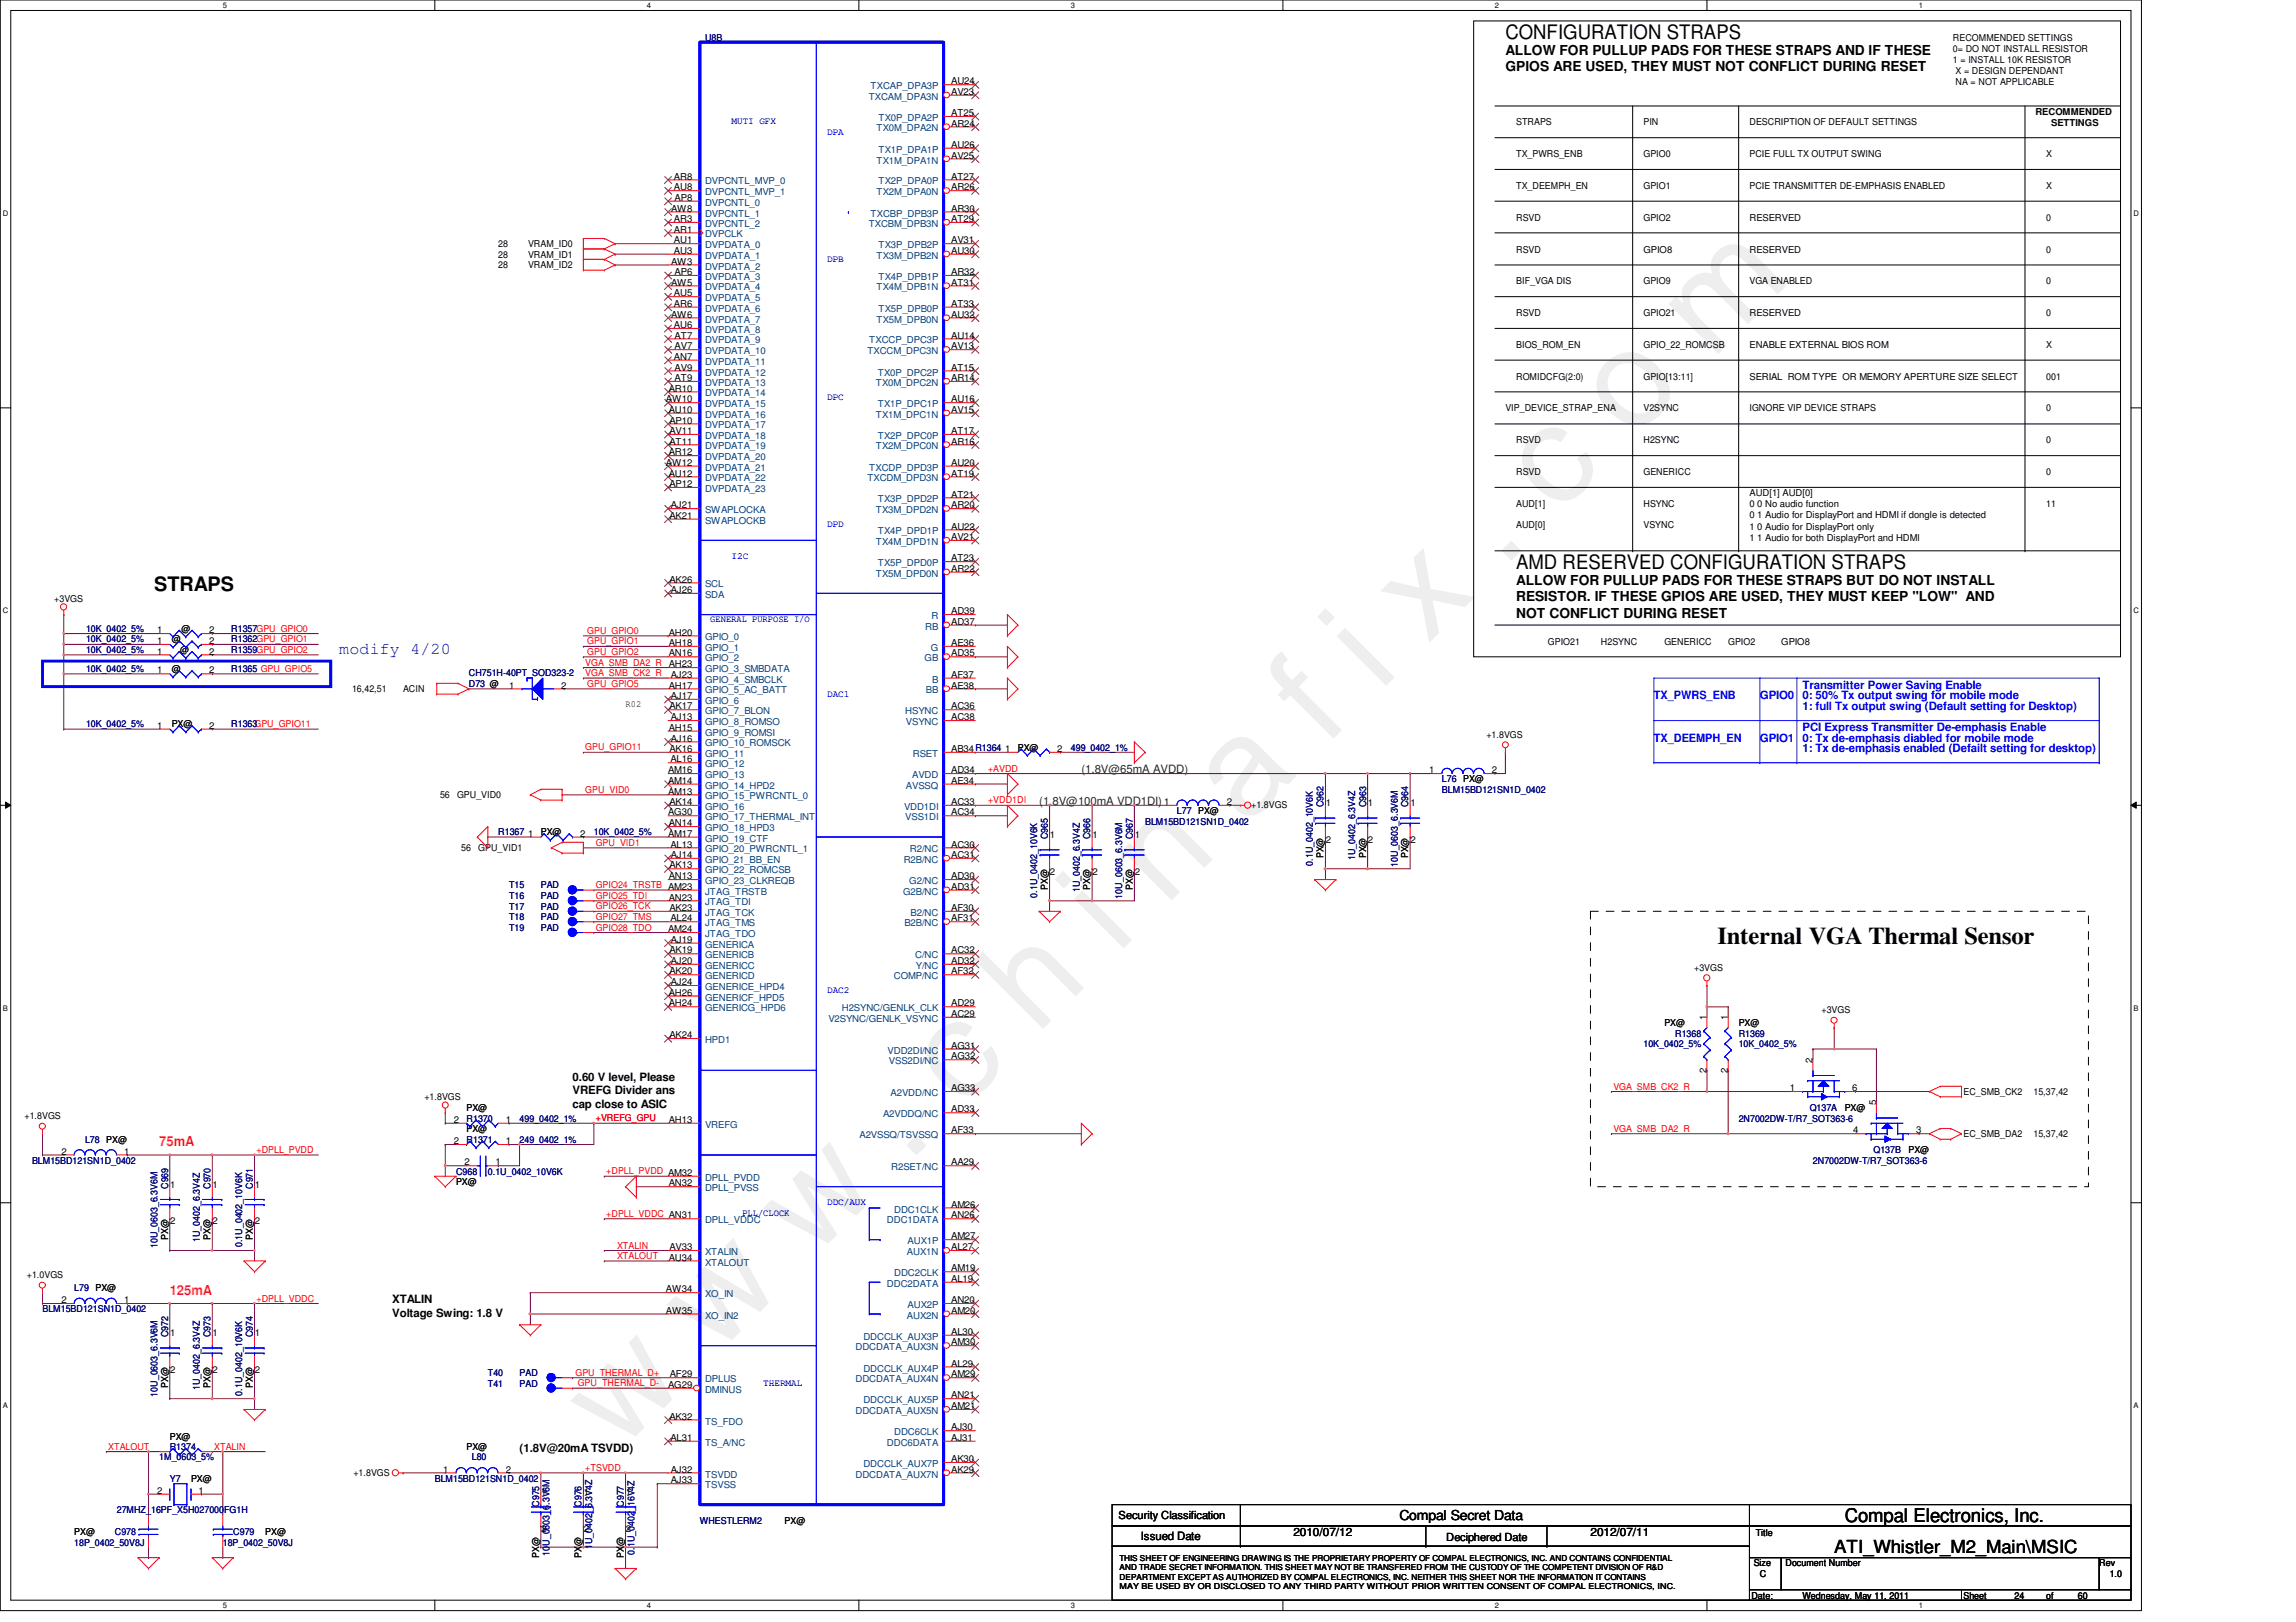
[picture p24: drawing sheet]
<svg xmlns="http://www.w3.org/2000/svg" width="297mm" height="210mm" viewBox="0 0 297 210" stroke-linecap="round" stroke-linejoin="round" font-family="sans-serif">
<defs><g id="words">
<text font-size="17.6" fill="#f0f" x="80.1" y="188" transform="rotate(-45 80.1 188)">w w w . c h i n a f i x . c o m</text>
<text font-size="3.1" x="222.2" y="122.2">Internal VGA Thermal Sensor</text>
<g font-size="2.6">
<text x="194.8" y="5">CONFIGURATION STRAPS</text>
<text x="19.9" y="76.4">STRAPS</text>
<text x="196.2" y="73.6">AMD RESERVED CONFIGURATION STRAPS</text>
</g>
<text font-size="2.5" x="238.7" y="197">Compal Electronics, Inc.</text>
<text font-size="2.3" x="237.3" y="201">ATI_Whistler_M2_Main\MSIC</text>
<text font-size="2.2" fill="#0000a0" x="43.9" y="84.6">modify 4/20</text>
<g font-size="1.8">
<text x="194.8" y="7.1">ALLOW FOR PULLUP PADS FOR THESE STRAPS AND IF THESE</text>
<text x="194.8" y="9.2">GPIOS ARE USED, THEY MUST NOT CONFLICT DURING RESET</text>
<text x="196.2" y="75.7">ALLOW FOR PULLUP PADS FOR THESE STRAPS BUT DO NOT INSTALL</text>
<text x="196.2" y="77.8">RESISTOR. IF THESE GPIOS ARE USED, THEY MUST KEEP &quot;LOW&quot; AND</text>
<text x="196.2" y="79.9">NOT CONFLICT DURING RESET</text>
<text x="181" y="196.7">Compal Secret Data</text>
</g>
<g font-size="1.8" fill="#ff0080">
<text x="20.6" y="148.4">75mA</text>
<text x="22" y="167.6">125mA</text>
</g>
<g font-size="1.5" fill="#00f">
<text x="233.2" y="89.1">Transmitter Power Saving Enable</text>
<text x="214" y="90.5">TX_PWRS_ENB</text>
<text x="214" y="96">TX_DEEMPH_EN</text>
<text x="227.7" y="90.5">GPIO0</text>
<text x="227.7" y="96">GPIO1</text>
<text x="233.2" y="90.5">0: 50% Tx output swing for mobile mode</text>
<text x="233.2" y="91.9">1: full Tx output swing (Default setting for Desktop)</text>
<text x="233.2" y="94.6">PCI Express Transmitter De-emphasis Enable</text>
<text x="233.2" y="96">0: Tx de-emphasis diabled for mobile mode</text>
<text x="233.2" y="97.4">1: Tx de-emphasis enabled (Defailt setting for desktop)</text>
</g>
<g font-size="1.5" fill="#008000">
<text x="139.9" y="100.1">(1.8V@65mA AVDD)</text>
<text x="134.4" y="104.2">(1.8V@100mA VDD1DI)</text>
</g>
<g font-size="1.5">
<text x="74.1" y="139.9">0.60 V level, Please</text>
<text x="74.1" y="141.6">VREFG Divider ans</text>
<text x="74.1" y="143.4">cap close to ASIC</text>
<text x="50.7" y="168.6">XTALIN</text>
<text x="50.7" y="170.4">Voltage Swing: 1.8 V</text>
<text x="67.2" y="187.9">(1.8V@20mA TSVDD)</text>
<text x="147.6" y="199.2">Issued Date</text>
<text x="167.3" y="198.8">2010/07/12</text>
<text x="205.8" y="198.8">2012/07/11</text>
</g>
<g font-size="1.4">
<text x="144.7" y="196.6">Security Classification</text>
<text x="187.1" y="199.4">Deciphered Date</text>
</g>
<g font-size="1.2" fill="#000080">
<text x="91.2" y="5.2">U8B</text>
<text x="11.1" y="83.1">10K_0402_5%</text>
<text x="11.1" y="81.8">10K_0402_5%</text>
<text x="29.9" y="83.1">R1362GPU_GPIO1</text>
<text x="29.9" y="81.8">R1357GPU_GPIO0</text>
<text x="11.1" y="87">10K_0402_5%</text>
<text x="11.1" y="84.5">10K_0402_5%</text>
<text x="29.9" y="87">R1365 GPU_GPIO5</text>
<text x="29.9" y="84.5">R1359GPU_GPIO2</text>
<text x="60.7" y="88.9">D73 @</text>
<text x="60.7" y="87.5">CH751H-40PT_SOD323-2</text>
<text x="11.1" y="94.1">10K_0402_5%</text>
<text x="29.9" y="94.1">R1363GPU_GPIO11</text>
<text x="138.5" y="97.1">499_0402_1%</text>
<text x="186.5" y="101.3">L76 PX@</text>
<text x="148.2" y="106.7">BLM15BD121SN1D_0402</text>
<text x="152.3" y="105.4">L77 PX@</text>
<text x="171.2" y="104.5" transform="rotate(-90 171.2 104.5)">C962</text>
<text x="176.7" y="104.5" transform="rotate(-90 176.7 104.5)">C963</text>
<text x="182.2" y="104.5" transform="rotate(-90 182.2 104.5)">C964</text>
<text x="186.5" y="102.6">BLM15BD121SN1D_0402</text>
<text x="64.5" y="108.1">R1367</text>
<text x="76.8" y="108.1">10K_0402_5%</text>
<text x="135.6" y="108.6" transform="rotate(-90 135.6 108.6)">C965</text>
<text x="141" y="108.6" transform="rotate(-90 141 108.6)">C966</text>
<text x="146.5" y="108.6" transform="rotate(-90 146.5 108.6)">C967</text>
<text x="169.9" y="112" transform="rotate(-90 169.9 112)">0.1U_0402_10V6K</text>
<text x="175.3" y="111.3" transform="rotate(-90 175.3 111.3)">1U_0402_6.3V4Z</text>
<text x="180.8" y="112.2" transform="rotate(-90 180.8 112.2)">10U_0603_6.3V6M</text>
<text x="65.9" y="119.1">T18</text>
<text x="65.9" y="115">T15</text>
<text x="65.9" y="117.7">T17</text>
<text x="65.9" y="116.3">T16</text>
<text x="70" y="119.1">PAD</text>
<text x="70" y="115">PAD</text>
<text x="70" y="117.7">PAD</text>
<text x="70" y="116.3">PAD</text>
<text x="134.2" y="116.2" transform="rotate(-90 134.2 116.2)">0.1U_0402_10V6K</text>
<text x="139.7" y="115.5" transform="rotate(-90 139.7 115.5)">1U_0402_6.3V4Z</text>
<text x="145.2" y="116.3" transform="rotate(-90 145.2 116.3)">10U_0603_6.3V6M</text>
<text x="65.9" y="120.4">T19</text>
<text x="70" y="120.4">PAD</text>
<text x="212.6" y="135.5">10K_0402_5%</text>
<text x="216.7" y="134.1">R1368</text>
<text x="224.9" y="134.1">R1369</text>
<text x="224.9" y="135.5">10K_0402_5%</text>
<text x="234.1" y="143.8">Q137A</text>
<text x="11" y="147.9">L78 PX@</text>
<text x="60.4" y="147.9">R1371</text>
<text x="60.4" y="145.1">R1370</text>
<text x="67.2" y="147.9">249_0402_1%</text>
<text x="67.2" y="145.1">499_0402_1%</text>
<text x="224.9" y="145.1">2N7002DW-T/R7_SOT363-6</text>
<text x="242.4" y="149.3">Q137B</text>
<text x="4.1" y="150.6">BLM15BD121SN1D_0402</text>
<text x="21.8" y="153.9" transform="rotate(-90 21.8 153.9)">C969</text>
<text x="27.2" y="153.9" transform="rotate(-90 27.2 153.9)">C970</text>
<text x="32.7" y="153.9" transform="rotate(-90 32.7 153.9)">C971</text>
<text x="59" y="152">C968</text>
<text x="63.1" y="152">0.1U_0402_10V6K</text>
<text x="234.5" y="150.6">2N7002DW-T/R7_SOT363-6</text>
<text x="20.4" y="161.5" transform="rotate(-90 20.4 161.5)">10U_0603_6.3V6M</text>
<text x="25.9" y="160.7" transform="rotate(-90 25.9 160.7)">1U_0402_6.3V4Z</text>
<text x="31.3" y="161.4" transform="rotate(-90 31.3 161.4)">0.1U_0402_10V6K</text>
<text x="9.6" y="167.1">L79 PX@</text>
<text x="5.5" y="169.8">BLM15BD121SN1D_0402</text>
<text x="21.8" y="173" transform="rotate(-90 21.8 173)">C972</text>
<text x="27.2" y="173" transform="rotate(-90 27.2 173)">C973</text>
<text x="32.7" y="173" transform="rotate(-90 32.7 173)">C974</text>
<text x="25.9" y="179.9" transform="rotate(-90 25.9 179.9)">1U_0402_6.3V4Z</text>
<text x="63.1" y="179.4">T41</text>
<text x="63.1" y="178">T40</text>
<text x="67.2" y="179.4">PAD</text>
<text x="67.2" y="178">PAD</text>
<text x="20.4" y="180.7" transform="rotate(-90 20.4 180.7)">10U_0603_6.3V6M</text>
<text x="31.3" y="180.6" transform="rotate(-90 31.3 180.6)">0.1U_0402_10V6K</text>
<text x="20.6" y="189">1M_0603_5%</text>
<text x="22" y="187.6">R1374</text>
<text x="22" y="191.8">Y7</text>
<text x="56.3" y="191.8">BLM15BD121SN1D_0402</text>
<text x="61" y="189">L80</text>
<text x="15.1" y="195.9">27MHZ_16PF_X5H027000FG1H</text>
<text x="69.8" y="195" transform="rotate(-90 69.8 195)">C975</text>
<text x="75.2" y="195" transform="rotate(-90 75.2 195)">C976</text>
<text x="80.7" y="195" transform="rotate(-90 80.7 195)">C977</text>
<text x="90.5" y="197.3">WHESTLERM2</text>
<text x="9.6" y="200">18P_0402_50V8J</text>
<text x="14.9" y="198.6">C978</text>
<text x="28.8" y="200">18P_0402_50V8J</text>
<text x="30.2" y="198.6">C979</text>
<text x="71.1" y="201.3" transform="rotate(-90 71.1 201.3)">10U_0603_6.3V6M</text>
<text x="76.6" y="200.5" transform="rotate(-90 76.6 200.5)">1U_0402_6.3V4Z</text>
<text x="82.1" y="201.2" transform="rotate(-90 82.1 201.2)">0.1U_0402_16V4Z</text>
</g>
<g font-size="1.2">
<text x="252.7" y="5.2">RECOMMENDED SETTINGS</text>
<text x="123" y="10.9">AU24</text>
<text x="252.7" y="6.7">0= DO NOT INSTALL RESISTOR</text>
<text x="252.7" y="8.1">1 = INSTALL 10K RESISTOR</text>
<text x="253" y="9.6">X = DESIGN DEPENDANT</text>
<text x="253" y="11">NA = NOT APPLICABLE</text>
<text x="123" y="16.4">AR24</text>
<text x="123" y="15">AT25</text>
<text x="123" y="12.3">AV23</text>
<text x="196.2" y="16.2">STRAPS</text>
<text x="212.6" y="16.2">PIN</text>
<text x="226.3" y="16.2">DESCRIPTION OF DEFAULT SETTINGS</text>
<text x="263.3" y="14.9">RECOMMENDED</text>
<text x="265.4" y="16.3">SETTINGS</text>
<text x="87.2" y="23.2">AR8</text>
<text x="123" y="20.5">AV25</text>
<text x="123" y="19.1">AU26</text>
<text x="123" y="23.2">AT27</text>
<text x="196.2" y="20.3">TX_PWRS_ENB</text>
<text x="212.6" y="20.3">GPIO0</text>
<text x="226.3" y="20.3">PCIE FULL TX OUTPUT SWING</text>
<text x="264.7" y="20.3">X</text>
<text x="86.8" y="27.4">AW8</text>
<text x="87.2" y="28.7">AR3</text>
<text x="87.2" y="24.6">AU8</text>
<text x="87.3" y="26">AP8</text>
<text x="123" y="24.6">AR26</text>
<text x="123" y="28.7">AT29</text>
<text x="123" y="27.4">AR30</text>
<text x="196.2" y="28.6">RSVD</text>
<text x="196.2" y="24.4">TX_DEEMPH_EN</text>
<text x="212.6" y="24.4">GPIO1</text>
<text x="212.6" y="28.6">GPIO2</text>
<text x="226.3" y="28.6">RESERVED</text>
<text x="226.3" y="24.4">PCIE TRANSMITTER DE-EMPHASIS ENABLED</text>
<text x="264.7" y="24.4">X</text>
<text x="264.7" y="28.6">0</text>
<text x="64.5" y="34.7">28</text>
<text x="64.5" y="33.4">28</text>
<text x="64.5" y="32">28</text>
<text x="68.3" y="34.7">VRAM_ID2</text>
<text x="68.3" y="33.4">VRAM_ID1</text>
<text x="68.3" y="32">VRAM_ID0</text>
<text x="86.8" y="34.2">AW3</text>
<text x="87.2" y="30.1">AR1</text>
<text x="87.2" y="31.5">AU1</text>
<text x="87.2" y="32.8">AU3</text>
<text x="87.3" y="35.6">AP6</text>
<text x="123" y="32.8">AU30</text>
<text x="123" y="31.5">AV31</text>
<text x="123" y="35.6">AR32</text>
<text x="196.2" y="32.7">RSVD</text>
<text x="212.6" y="32.7">GPIO8</text>
<text x="226.3" y="32.7">RESERVED</text>
<text x="264.7" y="32.7">0</text>
<text x="86.8" y="37">AW5</text>
<text x="86.8" y="41.1">AW6</text>
<text x="87.2" y="38.4">AU5</text>
<text x="87.2" y="39.7">AR6</text>
<text x="123" y="37">AT31</text>
<text x="123" y="41.1">AU32</text>
<text x="123" y="39.7">AT33</text>
<text x="196.2" y="40.9">RSVD</text>
<text x="196.2" y="36.8">BIF_VGA DIS</text>
<text x="212.6" y="36.8">GPIO9</text>
<text x="212.6" y="40.9">GPIO21</text>
<text x="226.3" y="40.9">RESERVED</text>
<text x="226.3" y="36.8">VGA ENABLED</text>
<text x="264.7" y="36.8">0</text>
<text x="264.7" y="40.9">0</text>
<text x="87.2" y="46.6">AN7</text>
<text x="87.2" y="42.5">AU6</text>
<text x="87.3" y="45.2">AV7</text>
<text x="87.3" y="48">AV9</text>
<text x="87.3" y="43.8">AT7</text>
<text x="123" y="48">AT15</text>
<text x="123" y="45.2">AV13</text>
<text x="123" y="43.8">AU14</text>
<text x="196.2" y="45">BIOS_ROM_EN</text>
<text x="212.6" y="45">GPIO_22_ROMCSB</text>
<text x="226.3" y="45">ENABLE EXTERNAL BIOS ROM</text>
<text x="264.7" y="45">X</text>
<text x="86.1" y="52.1">AW10</text>
<text x="86.5" y="50.7">AR10</text>
<text x="86.5" y="53.4">AU10</text>
<text x="87.3" y="49.3">AT9</text>
<text x="123" y="49.3">AR14</text>
<text x="123" y="53.4">AV15</text>
<text x="123" y="52.1">AU16</text>
<text x="194.8" y="53.3">VIP_DEVICE_STRAP_ENA</text>
<text x="196.2" y="49.1">ROMIDCFG(2:0)</text>
<text x="212.6" y="49.1">GPIO[13:11]</text>
<text x="212.6" y="53.3">V2SYNC</text>
<text x="226.3" y="49.1">SERIAL ROM TYPE OR MEMORY APERTURE SIZE SELECT</text>
<text x="226.3" y="53.3">IGNORE VIP DEVICE STRAPS</text>
<text x="264.7" y="53.3">0</text>
<text x="264.7" y="49.1">001</text>
<text x="86.5" y="58.9">AR12</text>
<text x="86.6" y="54.8">AP10</text>
<text x="86.6" y="56.2">AV11</text>
<text x="86.6" y="57.5">AT11</text>
<text x="123" y="57.5">AR16</text>
<text x="123" y="56.2">AT17</text>
<text x="196.2" y="57.4">RSVD</text>
<text x="212.6" y="57.4">H2SYNC</text>
<text x="264.7" y="57.4">0</text>
<text x="86.1" y="60.3">AW12</text>
<text x="86.5" y="61.7">AU12</text>
<text x="86.6" y="63">AP12</text>
<text x="86.8" y="65.8">AJ21</text>
<text x="123" y="65.8">AR20</text>
<text x="123" y="64.4">AT21</text>
<text x="123" y="61.7">AT19</text>
<text x="123" y="60.3">AU20</text>
<text x="196.2" y="65.6">AUD[1]</text>
<text x="196.2" y="61.5">RSVD</text>
<text x="212.6" y="65.6">HSYNC</text>
<text x="212.6" y="61.5">GENERICC</text>
<text x="226.3" y="64.2">AUD[1] AUD[0]</text>
<text x="226.3" y="65.7">0 0 No audio function</text>
<text x="264.7" y="61.5">0</text>
<text x="264.7" y="65.6">11</text>
<text x="86.6" y="67.1">AK21</text>
<text x="123" y="69.9">AV21</text>
<text x="123" y="68.5">AU22</text>
<text x="196.2" y="68.3">AUD[0]</text>
<text x="212.6" y="68.3">VSYNC</text>
<text x="226.3" y="67.1">0 1 Audio for DisplayPort and HDMI if dongle is detected</text>
<text x="226.3" y="68.5">1 0 Audio for DisplayPort only</text>
<text x="226.3" y="70">1 1 Audio for both DisplayPort and HDMI</text>
<text x="7" y="77.9">+3VGS</text>
<text x="86.6" y="75.4">AK26</text>
<text x="86.8" y="76.7">AJ26</text>
<text x="123" y="74">AR22</text>
<text x="123" y="72.6">AT23</text>
<text x="20.3" y="83.3">1</text>
<text x="20.3" y="82">1</text>
<text x="22.2" y="83.1">@</text>
<text x="23.5" y="81.8">@</text>
<text x="27" y="83.3">2</text>
<text x="27" y="82">2</text>
<text x="86.5" y="82.2">AH20</text>
<text x="86.5" y="83.6">AH18</text>
<text x="123" y="83.6">AE36</text>
<text x="123" y="79.5">AD39</text>
<text x="123" y="80.8">AD37</text>
<text x="200.3" y="83.4">GPIO21</text>
<text x="207.1" y="83.4">H2SYNC</text>
<text x="215.3" y="83.4">GENERICC</text>
<text x="223.6" y="83.4">GPIO2</text>
<text x="230.4" y="83.4">GPIO8</text>
<text x="20.3" y="87.2">1</text>
<text x="20.3" y="84.7">1</text>
<text x="22.2" y="87">@</text>
<text x="23.3" y="84.5">@</text>
<text x="27" y="87.2">2</text>
<text x="27" y="84.7">2</text>
<text x="45.5" y="89.6">16,42,51</text>
<text x="52.1" y="89.6">ACIN</text>
<text x="65.9" y="89.1">1</text>
<text x="72.6" y="89.1">2</text>
<text x="86.5" y="85">AN16</text>
<text x="86.5" y="86.4">AH23</text>
<text x="86.5" y="89.1">AH17</text>
<text x="86.8" y="87.7">AJ23</text>
<text x="123" y="87.7">AF37</text>
<text x="123" y="89.1">AE38</text>
<text x="123" y="85">AD35</text>
<text x="20.3" y="94.3">1</text>
<text x="22.2" y="94.1">PX@</text>
<text x="27" y="94.3">2</text>
<text x="80.9" y="91.5">R02</text>
<text x="86.5" y="94.6">AH15</text>
<text x="86.6" y="91.8">AK17</text>
<text x="86.8" y="96">AJ16</text>
<text x="86.8" y="90.5">AJ17</text>
<text x="86.8" y="93.2">AJ13</text>
<text x="123" y="91.8">AC36</text>
<text x="123" y="93.2">AC38</text>
<text x="192.3" y="95.5">+1.8VGS</text>
<text x="86.4" y="100.1">AM16</text>
<text x="86.4" y="101.4">AM14</text>
<text x="86.6" y="97.3">AK16</text>
<text x="86.7" y="98.7">AL16</text>
<text x="123" y="100.1">AD34</text>
<text x="123" y="101.4">AE34</text>
<text x="123" y="97.3">AB34R1364</text>
<text x="130" y="97.3">1</text>
<text x="131.7" y="97.1">PX@</text>
<text x="136.8" y="97.3">2</text>
<text x="184.9" y="100.1">1</text>
<text x="193" y="100.1">2</text>
<text x="56.9" y="103.3">56</text>
<text x="59.1" y="103.3">GPU_VID0</text>
<text x="86.4" y="102.8">AM13</text>
<text x="86.4" y="105.5">AG30</text>
<text x="86.5" y="106.9">AN14</text>
<text x="86.6" y="104.2">AK14</text>
<text x="123" y="105.5">AC34</text>
<text x="123" y="104.2">AC33</text>
<text x="150.6" y="104.2">1</text>
<text x="158.7" y="104.2">2</text>
<text x="161.9" y="104.6">+1.8VGS</text>
<text x="171.5" y="104.3">1</text>
<text x="177" y="104.3">1</text>
<text x="182.5" y="104.3">1</text>
<text x="59.7" y="110.1">56</text>
<text x="61.9" y="110.1">GPU_VID1</text>
<text x="68.3" y="108.3">1</text>
<text x="70" y="108.1">PX@</text>
<text x="75" y="108.3">2</text>
<text x="86.4" y="108.3">AM17</text>
<text x="86.5" y="113.8">AN13</text>
<text x="86.6" y="112.4">AK13</text>
<text x="86.7" y="109.7">AL13</text>
<text x="86.8" y="111">AJ14</text>
<text x="123" y="113.8">AD30</text>
<text x="123" y="109.7">AC30</text>
<text x="123" y="111">AC31</text>
<text x="135.8" y="108.5">1</text>
<text x="135.8" y="113.2">2</text>
<text x="141.3" y="108.5">1</text>
<text x="141.3" y="113.2">2</text>
<text x="146.8" y="108.5">1</text>
<text x="146.8" y="113.2">2</text>
<text x="171.2" y="111.1" transform="rotate(-90 171.2 111.1)">PX@</text>
<text x="171.5" y="109.1">2</text>
<text x="176.7" y="111.1" transform="rotate(-90 176.7 111.1)">PX@</text>
<text x="177" y="109.1">2</text>
<text x="182.2" y="111.1" transform="rotate(-90 182.2 111.1)">PX@</text>
<text x="182.5" y="109.1">2</text>
<text x="86.5" y="116.5">AN23</text>
<text x="86.6" y="117.9">AK23</text>
<text x="86.7" y="119.2">AL24</text>
<text x="123" y="117.9">AF30</text>
<text x="123" y="119.2">AF31</text>
<text x="123" y="115.1">AD31</text>
<text x="135.6" y="115.2" transform="rotate(-90 135.6 115.2)">PX@</text>
<text x="141" y="115.2" transform="rotate(-90 141 115.2)">PX@</text>
<text x="146.5" y="115.2" transform="rotate(-90 146.5 115.2)">PX@</text>
<text x="86.4" y="120.6">AM24</text>
<text x="86.6" y="123.4">AK19</text>
<text x="86.8" y="122">AJ19</text>
<text x="86.8" y="124.7">AJ20</text>
<text x="123" y="123.4">AC32</text>
<text x="123" y="124.7">AD32</text>
<text x="219.2" y="125.7">+3VGS</text>
<text x="86.5" y="128.9">AH26</text>
<text x="86.5" y="130.2">AH24</text>
<text x="86.6" y="126.1">AK20</text>
<text x="86.8" y="127.5">AJ24</text>
<text x="123" y="130.2">AD29</text>
<text x="123" y="126.1">AF32</text>
<text x="123" y="131.6">AC29</text>
<text x="235.6" y="131.1">+3VGS</text>
<text x="86.6" y="134.4">AK24</text>
<text x="123" y="137.1">AG32</text>
<text x="123" y="135.7">AG31</text>
<text x="215.3" y="132.8">PX@</text>
<text x="220.8" y="132" transform="rotate(-90 220.8 132)">1</text>
<text x="223.5" y="132" transform="rotate(-90 223.5 132)">1</text>
<text x="224.9" y="132.8">PX@</text>
<text x="234.5" y="137.5" transform="rotate(-90 234.5 137.5)">2</text>
<text x="54.9" y="142.4">+1.8VGS</text>
<text x="60.4" y="143.8">PX@</text>
<text x="123" y="141.2">AG33</text>
<text x="123" y="144">AD33</text>
<text x="220.8" y="138.8" transform="rotate(-90 220.8 138.8)">2</text>
<text x="223.5" y="138.8" transform="rotate(-90 223.5 138.8)">2</text>
<text x="231.5" y="141.2">1</text>
<text x="238.7" y="143.8">PX@</text>
<text x="239.6" y="141.2">6</text>
<text x="242.7" y="143" transform="rotate(-90 242.7 143)">5</text>
<text x="254" y="141.7">EC_SMB_CK2</text>
<text x="263.1" y="141.7">15,37,42</text>
<text x="3.2" y="144.9">+1.8VGS</text>
<text x="8" y="149.4">2</text>
<text x="16.1" y="149.4">1</text>
<text x="58.7" y="148.1">2</text>
<text x="58.7" y="145.3">2</text>
<text x="60.4" y="146.5">PX@</text>
<text x="65.4" y="148.1">1</text>
<text x="65.4" y="145.3">1</text>
<text x="86.5" y="145.3">AH13</text>
<text x="123" y="146.7">AF33</text>
<text x="239.8" y="146.7">4</text>
<text x="246.9" y="149.3">PX@</text>
<text x="247.9" y="146.7">3</text>
<text x="254" y="147.2">EC_SMB_DA2</text>
<text x="263.1" y="147.2">15,37,42</text>
<text x="22" y="153.7">1</text>
<text x="27.5" y="153.7">1</text>
<text x="33" y="153.7">1</text>
<text x="59" y="153.4">PX@</text>
<text x="60.1" y="150.8">2</text>
<text x="64.1" y="150.8">1</text>
<text x="86.5" y="153.5">AN32</text>
<text x="123" y="150.8">AA29</text>
<text x="21.8" y="160.4" transform="rotate(-90 21.8 160.4)">PX@</text>
<text x="22" y="158.4">2</text>
<text x="27.2" y="160.4" transform="rotate(-90 27.2 160.4)">PX@</text>
<text x="27.5" y="158.4">2</text>
<text x="32.7" y="160.4" transform="rotate(-90 32.7 160.4)">PX@</text>
<text x="33" y="158.4">2</text>
<text x="86.6" y="161.8">AV33</text>
<text x="123" y="161.8">AL27</text>
<text x="123" y="160.4">AM27</text>
<text x="123" y="156.3">AM26</text>
<text x="123" y="157.7">AN26</text>
<text x="3.5" y="165.4">+1.0VGS</text>
<text x="86.1" y="167.2">AW34</text>
<text x="86.5" y="163.1">AU34</text>
<text x="123" y="164.5">AM19</text>
<text x="123" y="165.9">AL19</text>
<text x="8" y="168.6">2</text>
<text x="16.1" y="168.6">1</text>
<text x="22" y="172.9">1</text>
<text x="27.5" y="172.9">1</text>
<text x="33" y="172.9">1</text>
<text x="86.1" y="170">AW35</text>
<text x="123" y="170">AM20</text>
<text x="123" y="168.6">AN20</text>
<text x="123" y="172.7">AL30</text>
<text x="21.8" y="179.6" transform="rotate(-90 21.8 179.6)">PX@</text>
<text x="22" y="177.7">2</text>
<text x="27.2" y="179.6" transform="rotate(-90 27.2 179.6)">PX@</text>
<text x="27.5" y="177.7">2</text>
<text x="32.7" y="179.6" transform="rotate(-90 32.7 179.6)">PX@</text>
<text x="33" y="177.7">2</text>
<text x="86.4" y="179.6">AG29</text>
<text x="86.6" y="178.3">AF29</text>
<text x="123" y="174.1">AM30</text>
<text x="123" y="178.3">AM29</text>
<text x="123" y="176.9">AL29</text>
<text x="86.6" y="183.7">AK32</text>
<text x="123" y="185.1">AJ30</text>
<text x="123" y="182.4">AM21</text>
<text x="123" y="181">AN21</text>
<text x="22" y="186.3">PX@</text>
<text x="24.7" y="191.8">PX@</text>
<text x="45.7" y="190.9">+1.8VGS</text>
<text x="57.4" y="190.6">1</text>
<text x="60.4" y="187.6">PX@</text>
<text x="65.4" y="190.6">2</text>
<text x="86.7" y="186.5">AL31</text>
<text x="86.8" y="190.6">AJ32</text>
<text x="86.8" y="192">AJ33</text>
<text x="123" y="190.6">AK29</text>
<text x="123" y="189.2">AK30</text>
<text x="123" y="186.5">AJ31</text>
<text x="20.3" y="193.3">2</text>
<text x="25.7" y="193.3">1</text>
<text x="70" y="193.5">1</text>
<text x="75.5" y="193.5">1</text>
<text x="81" y="193.5">1</text>
<text x="101.5" y="197.3">PX@</text>
<text x="9.6" y="198.6">PX@</text>
<text x="34.3" y="198.6">PX@</text>
<text x="69.8" y="201.6" transform="rotate(-90 69.8 201.6)">PX@</text>
<text x="70" y="198.2">2</text>
<text x="75.2" y="201.6" transform="rotate(-90 75.2 201.6)">PX@</text>
<text x="75.5" y="198.2">2</text>
<text x="80.7" y="201.6" transform="rotate(-90 80.7 201.6)">PX@</text>
<text x="81" y="198.2">2</text>
<text x="226.9" y="202.7">Size</text>
<text x="227.1" y="198.7">Title</text>
<text x="231" y="202.7">Document Number</text>
<text x="271.6" y="202.7">Rev</text>
<text x="226.6" y="206.9">Date:</text>
<text x="227.7" y="204.1">C</text>
<text x="233.2" y="206.9">Wednesday, May 11, 2011</text>
<text x="254" y="206.9">Sheet</text>
<text x="260.6" y="206.9">24</text>
<text x="264.7" y="206.9">of</text>
<text x="268.8" y="206.9">60</text>
<text x="272.9" y="204.1">1.0</text>
</g>
<g font-size="1.2" fill="#004080">
<text x="112.6" y="11.6">TXCAP_DPA3P</text>
<text x="112.4" y="12.9">TXCAM_DPA3N</text>
<text x="113.4" y="17">TX0M_DPA2N</text>
<text x="113.7" y="15.7">TX0P_DPA2P</text>
<text x="91.2" y="23.9">DVPCNTL_MVP_0</text>
<text x="113.4" y="21.2">TX1M_DPA1N</text>
<text x="113.7" y="19.8">TX1P_DPA1P</text>
<text x="113.7" y="23.9">TX2P_DPA0P</text>
<text x="91.2" y="26.6">DVPCNTL_0</text>
<text x="91.2" y="28">DVPCNTL_1</text>
<text x="91.2" y="29.4">DVPCNTL_2</text>
<text x="91.2" y="25.3">DVPCNTL_MVP_1</text>
<text x="112.4" y="29.4">TXCBM_DPB3N</text>
<text x="112.6" y="28">TXCBP_DPB3P</text>
<text x="113.4" y="25.3">TX2M_DPA0N</text>
<text x="91.2" y="30.7">DVPCLK</text>
<text x="91.2" y="32.1">DVPDATA_0</text>
<text x="91.2" y="33.5">DVPDATA_1</text>
<text x="91.2" y="34.9">DVPDATA_2</text>
<text x="113.4" y="33.5">TX3M_DPB2N</text>
<text x="113.7" y="32.1">TX3P_DPB2P</text>
<text x="91.2" y="36.2">DVPDATA_3</text>
<text x="91.2" y="37.6">DVPDATA_4</text>
<text x="91.2" y="39">DVPDATA_5</text>
<text x="91.2" y="40.3">DVPDATA_6</text>
<text x="91.2" y="41.7">DVPDATA_7</text>
<text x="113.4" y="37.6">TX4M_DPB1N</text>
<text x="113.4" y="41.7">TX5M_DPB0N</text>
<text x="113.7" y="36.2">TX4P_DPB1P</text>
<text x="113.7" y="40.3">TX5P_DPB0P</text>
<text x="91.2" y="45.8">DVPDATA_10</text>
<text x="91.2" y="47.2">DVPDATA_11</text>
<text x="91.2" y="43.1">DVPDATA_8</text>
<text x="91.2" y="44.4">DVPDATA_9</text>
<text x="112.2" y="45.8">TXCCM_DPC3N</text>
<text x="112.5" y="44.4">TXCCP_DPC3P</text>
<text x="91.2" y="48.6">DVPDATA_12</text>
<text x="91.2" y="49.9">DVPDATA_13</text>
<text x="91.2" y="51.3">DVPDATA_14</text>
<text x="91.2" y="52.7">DVPDATA_15</text>
<text x="113.3" y="49.9">TX0M_DPC2N</text>
<text x="113.6" y="48.6">TX0P_DPC2P</text>
<text x="113.6" y="52.7">TX1P_DPC1P</text>
<text x="91.2" y="54.1">DVPDATA_16</text>
<text x="91.2" y="55.5">DVPDATA_17</text>
<text x="91.2" y="56.8">DVPDATA_18</text>
<text x="91.2" y="58.2">DVPDATA_19</text>
<text x="91.2" y="59.6">DVPDATA_20</text>
<text x="113.3" y="54.1">TX1M_DPC1N</text>
<text x="113.3" y="58.2">TX2M_DPC0N</text>
<text x="113.6" y="56.8">TX2P_DPC0P</text>
<text x="91.2" y="60.9">DVPDATA_21</text>
<text x="91.2" y="62.3">DVPDATA_22</text>
<text x="91.2" y="63.7">DVPDATA_23</text>
<text x="112.2" y="62.3">TXCDM_DPD3N</text>
<text x="112.5" y="60.9">TXCDP_DPD3P</text>
<text x="113.6" y="65">TX3P_DPD2P</text>
<text x="91.2" y="66.4">SWAPLOCKA</text>
<text x="91.2" y="67.8">SWAPLOCKB</text>
<text x="113.3" y="66.4">TX3M_DPD2N</text>
<text x="113.3" y="70.5">TX4M_DPD1N</text>
<text x="113.6" y="69.2">TX4P_DPD1P</text>
<text x="91.2" y="76">SCL</text>
<text x="91.2" y="77.4">SDA</text>
<text x="113.3" y="74.6">TX5M_DPD0N</text>
<text x="113.6" y="73.3">TX5P_DPD0P</text>
<text x="91.2" y="82.9">GPIO_0</text>
<text x="119.7" y="81.5">RB</text>
<text x="120.5" y="80.1">R</text>
<text x="91.2" y="84.2">GPIO_1</text>
<text x="91.2" y="85.6">GPIO_2</text>
<text x="91.2" y="87">GPIO_3_SMBDATA</text>
<text x="91.2" y="88.3">GPIO_4_SMBCLK</text>
<text x="91.2" y="89.7">GPIO_5_AC_BATT</text>
<text x="119.6" y="85.6">GB</text>
<text x="119.8" y="89.7">BB</text>
<text x="120.4" y="84.2">G</text>
<text x="120.6" y="88.3">B</text>
<text x="91.2" y="91.1">GPIO_6</text>
<text x="91.2" y="92.4">GPIO_7_BLON</text>
<text x="91.2" y="93.8">GPIO_8_ROMSO</text>
<text x="91.2" y="95.2">GPIO_9_ROMSI</text>
<text x="117.1" y="92.4">HSYNC</text>
<text x="117.2" y="93.8">VSYNC</text>
<text x="91.2" y="96.6">GPIO_10_ROMSCK</text>
<text x="91.2" y="98">GPIO_11</text>
<text x="91.2" y="99.3">GPIO_12</text>
<text x="91.2" y="100.7">GPIO_13</text>
<text x="118" y="100.7">AVDD</text>
<text x="118.1" y="98">RSET</text>
<text x="91.2" y="102.1">GPIO_14_HPD2</text>
<text x="91.2" y="103.5">GPIO_15_PWRCNTL_0</text>
<text x="91.2" y="104.8">GPIO_16</text>
<text x="91.2" y="106.2">GPIO_17_THERMAL_INT</text>
<text x="91.2" y="107.6">GPIO_18_HPD3</text>
<text x="117" y="104.8">VDD1DI</text>
<text x="117.1" y="106.2">VSS1DI</text>
<text x="117.2" y="102.1">AVSSQ</text>
<text x="91.2" y="108.9">GPIO_19_CTF</text>
<text x="91.2" y="110.3">GPIO_20_PWRCNTL_1</text>
<text x="91.2" y="111.7">GPIO_21_BB_EN</text>
<text x="91.2" y="113">GPIO_22_ROMCSB</text>
<text x="116.9" y="111.7">R2B/NC</text>
<text x="117.7" y="110.3">R2/NC</text>
<text x="91.2" y="114.4">GPIO_23_CLKREQB</text>
<text x="91.2" y="118.5">JTAG_TCK</text>
<text x="91.2" y="117.2">JTAG_TDI</text>
<text x="91.2" y="119.9">JTAG_TMS</text>
<text x="91.2" y="115.8">JTAG_TRSTB</text>
<text x="116.8" y="115.8">G2B/NC</text>
<text x="117" y="119.9">B2B/NC</text>
<text x="117.6" y="114.4">G2/NC</text>
<text x="117.8" y="118.5">B2/NC</text>
<text x="91.2" y="122.6">GENERICA</text>
<text x="91.2" y="124">GENERICB</text>
<text x="91.2" y="125.4">GENERICC</text>
<text x="91.2" y="121.3">JTAG_TDO</text>
<text x="118.4" y="124">C/NC</text>
<text x="118.5" y="125.4">Y/NC</text>
<text x="91.2" y="126.7">GENERICD</text>
<text x="91.2" y="128.1">GENERICE_HPD4</text>
<text x="91.2" y="129.5">GENERICF_HPD5</text>
<text x="91.2" y="130.9">GENERICG_HPD6</text>
<text x="108.9" y="130.9">H2SYNC/GENLK_CLK</text>
<text x="115.6" y="126.7">COMP/NC</text>
<text x="91.2" y="135">HPD1</text>
<text x="107.2" y="132.2">V2SYNC/GENLK_VSYNC</text>
<text x="114.8" y="136.3">VDD2DI/NC</text>
<text x="115" y="137.7">VSS2DI/NC</text>
<text x="115.2" y="141.8">A2VDD/NC</text>
<text x="91.2" y="146">VREFG</text>
<text x="111.2" y="147.3">A2VSSQ/TSVSSQ</text>
<text x="114.2" y="144.6">A2VDDQ/NC</text>
<text x="91.2" y="152.8">DPLL_PVDD</text>
<text x="91.2" y="154.2">DPLL_PVSS</text>
<text x="115.3" y="151.5">R2SET/NC</text>
<text x="91.2" y="158.3">DPLL_VDDC</text>
<text x="114.8" y="158.3">DDC1DATA</text>
<text x="115.7" y="156.9">DDC1CLK</text>
<text x="117.4" y="161">AUX1P</text>
<text x="91.2" y="162.4">XTALIN</text>
<text x="91.2" y="163.8">XTALOUT</text>
<text x="91.2" y="167.9">XO_IN</text>
<text x="114.8" y="166.5">DDC2DATA</text>
<text x="115.7" y="165.2">DDC2CLK</text>
<text x="117.3" y="162.4">AUX1N</text>
<text x="91.2" y="170.6">XO_IN2</text>
<text x="111.7" y="173.4">DDCCLK_AUX3P</text>
<text x="117.3" y="170.6">AUX2N</text>
<text x="117.4" y="169.3">AUX2P</text>
<text x="91.2" y="178.9">DPLUS</text>
<text x="110.7" y="174.7">DDCDATA_AUX3N</text>
<text x="110.7" y="178.9">DDCDATA_AUX4N</text>
<text x="111.7" y="177.5">DDCCLK_AUX4P</text>
<text x="91.2" y="180.2">DMINUS</text>
<text x="91.2" y="184.3">TS_FDO</text>
<text x="110.7" y="183">DDCDATA_AUX5N</text>
<text x="111.7" y="181.6">DDCCLK_AUX5P</text>
<text x="115.7" y="185.7">DDC6CLK</text>
<text x="91.2" y="191.2">TSVDD</text>
<text x="91.2" y="187.1">TS_A/NC</text>
<text x="110.7" y="191.2">DDCDATA_AUX7N</text>
<text x="111.7" y="189.8">DDCCLK_AUX7P</text>
<text x="114.8" y="187.1">DDC6DATA</text>
<text x="91.2" y="192.6">TSVSS</text>
</g>
<g font-size="1.2" fill="#00f">
<text x="94.6" y="16.1">MUTI GFX</text>
<text x="107" y="17.4">DPA</text>
<text x="107" y="33.9">DPB</text>
<text x="107" y="51.7">DPC</text>
<text x="107" y="68.2">DPD</text>
<text x="94.6" y="72.3">I2C</text>
<text x="91.9" y="80.6">GENERAL PURPOSE I/O</text>
<text x="107" y="90.2">DAC1</text>
<text x="107" y="128.6">DAC2</text>
<text x="107" y="156">DDC/AUX</text>
<text x="96" y="157.3">PLL/CLOCK</text>
<text x="98.8" y="179.3">THERMAL</text>
</g>
<g font-size="1.2" fill="#f00">
<text x="76" y="83.4">GPU_GPIO1</text>
<text x="76" y="82">GPU_GPIO0</text>
<text x="75.7" y="87.5">VGA_SMB_CK2_R</text>
<text x="75.7" y="86.1">VGA_SMB_DA2_R</text>
<text x="76" y="88.9">GPU_GPIO5</text>
<text x="76" y="84.7">GPU_GPIO2</text>
<text x="75.7" y="97.1">GPU_GPIO11</text>
<text x="127.8" y="99.9">+AVDD</text>
<text x="75.7" y="102.6">GPU_VID0</text>
<text x="127.8" y="104">+VDD1DI</text>
<text x="77.1" y="109.5">GPU_VID1</text>
<text x="77.1" y="116.3">GPIO25_TDI</text>
<text x="77.1" y="114.9">GPIO24_TRSTB AM23</text>
<text x="77.1" y="117.7">GPIO26_TCK</text>
<text x="77.1" y="119">GPIO27_TMS</text>
<text x="77.1" y="120.4">GPIO28_TDO</text>
<text x="208.7" y="141">VGA_SMB_CK2_R</text>
<text x="33.2" y="149.2">+DPLL_PVDD</text>
<text x="77.1" y="145.1">+VREFG_GPU</text>
<text x="208.7" y="146.5">VGA_SMB_DA2_R</text>
<text x="78.4" y="152">+DPLL_PVDD AM32</text>
<text x="78.4" y="157.5">+DPLL_VDDC AN31</text>
<text x="79.8" y="161.6">XTALIN</text>
<text x="79.8" y="162.9">XTALOUT</text>
<text x="33.2" y="168.4">+DPLL_VDDC</text>
<text x="74.5" y="178">GPU_THERMAL_D+</text>
<text x="74.8" y="179.4">GPU_THERMAL_D-</text>
<text x="14" y="187.6">XTALOUT</text>
<text x="27.7" y="187.6">XTALIN</text>
<text x="75.7" y="190.4">+TSVDD</text>
</g>
<g font-size="1.1">
<text x="144.8" y="202">THIS SHEET OF ENGINEERING DRAWING IS THE PROPRIETARY PROPERTY OF COMPAL ELECTRONICS, INC. AND CONTAINS CONFIDENTIAL</text>
<text x="144.8" y="203.2">AND TRADE SECRET INFORMATION. THIS SHEET MAY NOT BE TRANSFERED FROM THE CUSTODY OF THE COMPETENT DIVISION OF R&amp;D</text>
<text x="144.8" y="205.7">MAY BE USED BY OR DISCLOSED TO ANY THIRD PARTY WITHOUT PRIOR WRITTEN CONSENT OF COMPAL ELECTRONICS, INC.</text>
<text x="144.8" y="204.5">DEPARTMENT EXCEPT AS AUTHORIZED BY COMPAL ELECTRONICS, INC. NEITHER THIS SHEET NOR THE INFORMATION IT CONTAINS</text>
</g>
<g font-size="1">
<text x="28.8" y="1">5</text>
<text x="83.7" y="1">4</text>
<text x="138.5" y="1">3</text>
<text x="193.4" y="1">2</text>
<text x="248.3" y="1">1</text>
<text x=".4" y="27.9">D</text>
<text x="276" y="27.9">D</text>
<text x=".4" y="79.4">C</text>
<text x="276" y="79.4">C</text>
<text x=".4" y="130.8">B</text>
<text x="276" y="130.8">B</text>
<text x=".4" y="182.2">A</text>
<text x="276" y="182.2">A</text>
<text x="28.8" y="208.1">5</text>
<text x="83.7" y="208.1">4</text>
<text x="138.5" y="208.1">3</text>
<text x="193.4" y="208.1">2</text>
<text x="248.3" y="208.1">1</text>
</g>
</g></defs>
<path d="M0 0h277v208.4h-277zM1.4 1.4h274.3v205.7h-274.3z" fill="none" stroke="#000" stroke-width=".13"/>
<g fill="#fff">
<path d="M28.8 .1h.6v1.1h-.6z"/>
<path d="M28.8 207.2h.6v1.1h-.6z"/>
</g>
<path d="M56.3 0v1.4M56.3 207.1v1.3" fill="none" stroke="#000" stroke-width=".13"/>
<g fill="#fff">
<path d="M83.7 .1h.5v1.1h-.5z"/>
<path d="M83.7 207.2h.5v1.1h-.5z"/>
</g>
<path d="M111.1 0v1.4M111.1 207.1v1.3" fill="none" stroke="#000" stroke-width=".13"/>
<g fill="#fff">
<path d="M138.5 .1h.6v1.1h-.6z"/>
<path d="M138.5 207.2h.6v1.1h-.6z"/>
</g>
<path d="M166 0v1.4M166 207.1v1.3" fill="none" stroke="#000" stroke-width=".13"/>
<g fill="#fff">
<path d="M193.4 .1h.6v1.1h-.6z"/>
<path d="M193.4 207.2h.6v1.1h-.6z"/>
</g>
<path d="M220.8 0v1.4M220.8 207.1v1.3" fill="none" stroke="#000" stroke-width=".13"/>
<g fill="#fff">
<path d="M248.3 .1h.5v1.1h-.5z"/>
<path d="M248.3 207.2h.5v1.1h-.5z"/>
<path d="M.4 27h.7v1.1h-.7z"/>
<path d="M276 27h.7v1.1h-.7z"/>
<path d="M.4 78.5h.7v1.1h-.7z"/>
<path d="M276 78.5h.7v1.1h-.7z"/>
</g>
<path d="M0 52.8h1.4M275.7 52.8h1.3" fill="none" stroke="#000" stroke-width=".13"/>
<g fill="#fff">
<path d="M.4 129.9h.6v1.1h-.6z"/>
<path d="M276 129.9h.7v1.1h-.7z"/>
</g>
<path d="M0 104.2h1.4M.7 103.8l.7 .4-.7 .4zM275.7 104.2l.7-.4v.8zM275.7 104.2h1.3" fill="none" stroke="#000" stroke-width=".13"/>
<path d="M.7 103.8l.7 .4-.7 .4zM275.7 104.2l.7-.4v.8z" fill="#000"/>
<g fill="#fff">
<path d="M.4 181.3h.6v1.1h-.6z"/>
<path d="M276 181.3h.7v1.1h-.7z"/>
</g>
<path d="M0 155.6h1.4M275.7 155.6h1.3" fill="none" stroke="#000" stroke-width=".13"/>
<path d="M63.1 108.3h.1M63.1 108.3h5.5M126.2 100.1h45.3M52.1 190.6h.1M52.1 190.6h5.5M70 197.5h.1M70 197.5v2.7M75.5 197.5h.1M75.5 197.5v2.7" fill="none" stroke="#800040" stroke-width=".13"/>
<path d="M75.3 200.1l.3 .1-.2 .1z" fill-rule="evenodd" fill="#f0f"/>
<path d="M75.3 200.1l.3 .1-.2 .1z" fill="none" stroke="#f0f" stroke-width=".13"/>
<path d="M80.9 200.2h.1M80.9 200.2v2.8" fill="none" stroke="#800040" stroke-width=".13"/>
<path d="M80.8 200.1h.2v.2h-.2z" fill-rule="evenodd" fill="#f0f"/>
<path d="M80.8 200.1h.2v.2h-.2z" fill="none" stroke="#f0f" stroke-width=".13"/>
<path d="M19.2 193.4h.1M19.2 187.9h.1M19.2 193.4h1.4M19.2 187.9v5.5M80.9 197.5h.1M80.9 197.5v2.7" fill="none" stroke="#800040" stroke-width=".13"/>
<path d="M19.1 187.8l.2 .1-.1 .1z" fill-rule="evenodd" fill="#f0f"/>
<path d="M19.1 187.8l.2 .1-.1 .1z" fill="none" stroke="#f0f" stroke-width=".13"/>
<path d="M13.8 187.9h.1M13.8 187.9h6.8M19.2 187.9h.1M19.2 193.4h.1M19.2 193.4v2.7M27.5 187.9h.1M27.5 187.9h1.3M19.2 201.6h.1M19.2 200.2v1.4M28.8 201.6h.1M28.8 200.2v1.4" fill="none" stroke="#800040" stroke-width=".13"/>
<path d="M19.1 193.3h.2v.1h-.2z" fill-rule="evenodd" fill="#f0f"/>
<path d="M19.1 193.3h.2v.1h-.2z" fill="none" stroke="#f0f" stroke-width=".13"/>
<path d="M28.8 193.4h.1M28.8 193.4v2.7" fill="none" stroke="#800040" stroke-width=".13"/>
<path d="M28.7 193.3h.2v.1h-.2z" fill-rule="evenodd" fill="#f0f"/>
<path d="M28.7 193.3h.2v.1h-.2z" fill="none" stroke="#f0f" stroke-width=".13"/>
<path d="M26.1 193.4h.1M28.8 187.9h.1M28.8 187.9v5.5h-2.7M28.8 187.9h5.5" fill="none" stroke="#800040" stroke-width=".13"/>
<path d="M28.7 187.8l.2 .1-.1 .1z" fill-rule="evenodd" fill="#f0f"/>
<path d="M28.7 187.8l.2 .1-.1 .1z" fill="none" stroke="#f0f" stroke-width=".13"/>
<path d="M57.6 145.4h.1M57.6 144h.1M57.6 150.9h.1M57.6 145.4h1.4M57.6 144v1.4M57.6 150.9h2.8M67.2 148.1h.1M67.2 148.1v2.8" fill="none" stroke="#800040" stroke-width=".13"/>
<path d="M57.5 150.7h.2v.2h-.2z" fill-rule="evenodd" fill="#f0f"/>
<path d="M57.5 150.7h.2v.2h-.2z" fill="none" stroke="#f0f" stroke-width=".13"/>
<path d="M57.6 148.1h.1M57.6 150.9h.1M57.6 148.1v4.1M57.6 148.1h1.4M64.5 150.9h.1M64.5 150.9h2.7M65.9 148.1h.1M65.9 148.1h10.9M67.2 148.1h.1" fill="none" stroke="#800040" stroke-width=".13"/>
<path d="M67.1 148h.2v.1h-.2z" fill-rule="evenodd" fill="#f0f"/>
<path d="M67.1 148h.2v.1h-.2z" fill="none" stroke="#f0f" stroke-width=".13"/>
<g fill="none" stroke="#800040" stroke-width=".13">
<path d="M234.5 135.8h8.3M237.3 135.8h.1M237.3 133h.1M237.3 133v2.8M242.8 135.8h.1M242.8 135.8v6.8M65.9 145.4h.1M65.9 145.4h10.9M223.6 146.7h16.4M240 141.3h.1M240 141.3h9.6M248.3 146.7h.1"/>
<path d="M248.3 146.7h1.3M65.9 190.6h.1M65.9 190.6h4.1M75.5 200.2h.1M75.5 200.2h5.4"/>
</g>
<path d="M237.2 135.7h.1v.1h-.1z" fill-rule="evenodd" fill="#f0f"/>
<path d="M237.2 135.7h.1v.1h-.1z" fill="none" stroke="#f0f" stroke-width=".13"/>
<g fill="none" stroke="#800040" stroke-width=".13">
<path d="M5.5 146.7h.1M5.5 149.5h.1M5.5 146.7v2.8M5.5 149.5h2.8M32.9 149.5h.1M32.9 149.5h8.3M5.5 167.3h.1M5.5 167.3v1.4M27.5 168.7h.1M27.5 168.7h13.7M32.9 168.7h.1M32.9 181h.1"/>
<path d="M32.9 181v1.4"/>
</g>
<path d="M32.8 168.6h.2v.1h-.2z" fill-rule="evenodd" fill="#f0f"/>
<path d="M32.8 168.6h.2v.1h-.2z" fill="none" stroke="#f0f" stroke-width=".13"/>
<path d="M27.3 168.6h.3l-.2 .2z" fill-rule="evenodd" fill="#f0f"/>
<path d="M27.3 168.6h.3l-.2 .2z" fill="none" stroke="#f0f" stroke-width=".13"/>
<g fill="none" stroke="#800040" stroke-width=".13">
<path d="M5.5 168.7h.1M5.5 168.7h2.8M16.5 168.7h.1M16.5 168.7h11M22 168.7h.1M27.5 168.7h.1M27.5 176.9h.1M27.5 168.7v4.1M27.5 176.9v4.1M32.9 176.9h.1M32.9 168.7h.1M32.9 168.7v4.1"/>
<path d="M32.9 176.9v4.1"/>
</g>
<path d="M21.9 168.6h.1v.1h-.1z" fill-rule="evenodd" fill="#f0f"/>
<path d="M21.9 168.6h.1v.1h-.1z" fill="none" stroke="#f0f" stroke-width=".13"/>
<path d="M22 181h.1M22 181h10.9M27.5 181h.1" fill="none" stroke="#800040" stroke-width=".13"/>
<path d="M32.8 180.9l.2 .1-.1 .1z" fill-rule="evenodd" fill="#f0f"/>
<path d="M32.8 180.9l.2 .1-.1 .1z" fill="none" stroke="#f0f" stroke-width=".13"/>
<path d="M27.3 180.9h.2v.2h-.2z" fill-rule="evenodd" fill="#f0f"/>
<path d="M27.3 180.9h.2v.2h-.2z" fill="none" stroke="#f0f" stroke-width=".13"/>
<path d="M16.5 149.5h.1M16.5 149.5h5.5M27.5 149.5h.1M27.5 149.5h5.4M22 168.7h.1M22 176.9h.1M22 168.7v4.1M22 176.9v4.1" fill="none" stroke="#800040" stroke-width=".13"/>
<path d="M32.8 149.4h.2v.1h-.2z" fill-rule="evenodd" fill="#f0f"/>
<path d="M32.8 149.4h.2v.1h-.2z" fill="none" stroke="#f0f" stroke-width=".13"/>
<path d="M27.3 149.4h.3l-.2 .2z" fill-rule="evenodd" fill="#f0f"/>
<path d="M27.3 149.4h.3l-.2 .2z" fill="none" stroke="#f0f" stroke-width=".13"/>
<path d="M22 149.5h.1M22 149.5v4.1M22 149.5h5.5M22 161.8h.1M22 161.8h5.5" fill="none" stroke="#800040" stroke-width=".13"/>
<path d="M21.9 149.4h.1v.1h-.1z" fill-rule="evenodd" fill="#f0f"/>
<path d="M21.9 149.4h.1v.1h-.1z" fill="none" stroke="#f0f" stroke-width=".13"/>
<g fill="none" stroke="#800040" stroke-width=".13">
<path d="M8.3 94.4h.1M8.3 87.2h.1M8.3 94.4h12.3M8.3 87.2v7.2M27.5 94.4h.1M27.5 94.4h13.7M22 157.7h.1M22 157.7v4.1M27.5 157.7h.1M27.5 149.5h.1M27.5 149.5v4.1M27.5 157.7v4.1"/>
<path d="M32.9 149.5h.1M32.9 149.5v4.1M32.9 161.8h.1M32.9 161.8v1.4M70 200.2h.1M70 200.2h5.5"/>
</g>
<path d="M32.8 161.7h.2v.2h-.2z" fill-rule="evenodd" fill="#f0f"/>
<path d="M32.8 161.7h.2v.2h-.2z" fill="none" stroke="#f0f" stroke-width=".13"/>
<path d="M27.5 161.8h.1M27.5 161.8h5.4" fill="none" stroke="#800040" stroke-width=".13"/>
<path d="M27.3 161.7l.3 .1-.2 .1z" fill-rule="evenodd" fill="#f0f"/>
<path d="M27.3 161.7l.3 .1-.2 .1z" fill="none" stroke="#f0f" stroke-width=".13"/>
<g fill="none" stroke="#800040" stroke-width=".13">
<path d="M8.3 82h.1M8.3 84.7h.1M8.3 82h12.3M8.3 84.7h12.3M27.5 82h.1M27.5 84.7h.1M27.5 83.4h.1M27.5 82h13.7M27.5 84.7h13.7M27.5 83.4h13.7M32.9 157.7h.1M32.9 157.7v4.1"/>
<path d="M85 192v8.2M80.9 200.2h.1M80.9 200.2h4.1M85 200.2h.1"/>
</g>
<path d="M8.2 84.6h.1v.2h-.1z" fill-rule="evenodd" fill="#f0f"/>
<path d="M8.2 84.6h.1v.2h-.1z" fill="none" stroke="#f0f" stroke-width=".13"/>
<path d="M8.3 79.5h.1M8.3 79.5v3.9M8.3 83.4h.1M8.3 82h.1M8.3 83.4h12.3" fill="none" stroke="#800040" stroke-width=".13"/>
<path d="M8.2 81.9h.1v.1h-.1z" fill-rule="evenodd" fill="#f0f"/>
<path d="M8.2 81.9h.1v.1h-.1z" fill="none" stroke="#f0f" stroke-width=".13"/>
<path d="M8.3 83.4h.1M8.3 83.4v1.3" fill="none" stroke="#800040" stroke-width=".13"/>
<path d="M8.2 83.3h.1l-.1 .2z" fill-rule="evenodd" fill="#f0f"/>
<path d="M8.2 83.3h.1l-.1 .2z" fill="none" stroke="#f0f" stroke-width=".13"/>
<path d="M8.3 87.2h.1M8.3 87.2h12.3M27.5 87.2h.1M27.5 87.2h13.7M60.7 89.1h.1M60.7 89.1h5.4" fill="none" stroke="#800040" stroke-width=".13"/>
<path d="M8.2 87.1h.1v.1h-.1z" fill-rule="evenodd" fill="#f0f"/>
<path d="M8.2 87.1h.1v.1h-.1z" fill="none" stroke="#f0f" stroke-width=".13"/>
<path d="M8.3 84.7h.1M8.3 84.7v2.5" fill="none" stroke="#800040" stroke-width=".13"/>
<g fill="none" stroke="#f00" stroke-width=".13">
<path d="M86.4 23.3h4.1M8.3 79.5h.1M8.3 79v.5M20.6 87.2h1.4M20.6 84.7h1.4M26.1 87.2h1.4M26.1 84.7h1.4M56.5 89.8h.1M56.5 88.4h.1M56.5 88.4h2.8M56.5 89.8h2.8M56.5 88.4v1.4"/>
<path d="M59.3 88.4h.1M59.3 89.8h.1M59.3 88.4l1.4 .7M60.7 89.1h.1M60.7 89.1l-1.4 .7M61.8 108.3h.1M61.8 108.3l1.3 1.4M63.1 107h.1M63.1 109.7h.1M63.1 107v2.7M63.1 107l-1.3 1.3M237.3 133h.1"/>
<path d="M237.3 132.4v.6M5.5 146.7h.1M5.5 146.2v.5M8.3 149.5h1.3M15.1 149.5h1.4M32.9 153.6v1.4M32.9 156.3v1.4M56.3 152.2h.1M56.3 152.2h2.7M56.3 152.2l1.3 1.4M57.6 144h.1M57.6 153.6h.1"/>
<path d="M57.6 143.5v.5M59 152.2h.1M59 152.2l-1.4 1.4M249.6 146.7h.1M249.6 141.3h.1M249.6 146.7l1.4 .7M249.6 141.3l1.4 .6M251 146h.1M251 147.4h.1M251 140.6h.1M251 141.9h.1M251 146l-1.4 .7"/>
<path d="M251 146h1.4M251 147.4h1.4M251 140.6l-1.4 .7M251 140.6h2.8M251 141.9h2.8M252.4 146h.1M252.4 147.4h.1M252.4 146l1.4 .7M253.8 146.7h.1M253.8 140.6h.1M253.8 141.9h.1M253.8 146.7l-1.4 .7"/>
<path d="M253.8 140.6v1.3M5.5 167.3h.1M5.5 166.7v.6M31.6 163.2h.1M31.6 163.2h2.7M31.6 163.2l1.3 1.4M32.9 164.6h.1M34.3 163.2h.1M34.3 163.2l-1.4 1.4M67.2 171.4h.1M67.2 171.4h2.8M67.2 171.4l1.4 1.4"/>
<path d="M19.2 196.1v1.4M19.2 198.9v1.3M31.6 182.4h.1M31.6 182.4h2.7M31.6 182.4l1.3 1.4M32.9 183.8h.1M34.3 182.4h.1M34.3 182.4l-1.4 1.4M51.6 190.6h.5M52.1 190.6h.1M70 193.4v1.3M70 196.1v1.4"/>
<path d="M17.9 201.6h.1M17.9 201.6h2.7M17.9 201.6l1.3 1.4M19.2 203h.1M20.6 201.6h.1M20.6 201.6l-1.4 1.4M27.5 201.6h.1M27.5 201.6h2.7M27.5 201.6l1.3 1.4M28.8 203h.1M30.2 201.6h.1M30.2 201.6l-1.4 1.4"/>
<path d="M79.6 203h.1M79.6 203h2.7M79.6 203l1.3 1.3M80.9 204.3h.1M82.3 203h.1M82.3 203l-1.4 1.3"/>
<circle cx="8.2" cy="78.5" r=".4"/>
<circle cx="237.3" cy="132" r=".39"/>
<circle cx="5.5" cy="145.7" r=".39"/>
<circle cx="57.6" cy="143" r=".39"/>
<circle cx="5.5" cy="166.3" r=".39"/>
<circle cx="51.2" cy="190.6" r=".4"/>
</g>
<g fill="none" stroke="#000" stroke-width=".13">
<path d="M190.6 2.7h83.7v82.3h-83.7zM193.4 13.7h80.9M193.4 17.8h80.9M211.2 13.7v57.6M224.9 13.7v57.6M262 13.7v57.6M274.3 13.7h.1M274.3 17.8h.1M193.4 21.9h80.9M193.4 26h80.9M193.4 30.1h80.9M193.4 34.3h80.9"/>
<path d="M193.4 38.4h80.9M274.3 21.9h.1M274.3 26h.1M274.3 30.1h.1M274.3 34.3h.1M274.3 38.4h.1M193.4 42.5h80.9M193.4 46.6h80.9M193.4 50.7h80.9M193.4 54.9h80.9M193.4 59h80.9M274.3 42.5h.1"/>
<path d="M274.3 46.6h.1M274.3 50.7h.1M274.3 54.9h.1M274.3 59h.1M193.4 63.1h80.9M193.4 71.3h80.9M262 71.3h.1M274.3 63.1h.1M274.3 71.3h.1M193.4 80.9h80.9M274.3 80.9h.1M143.9 194.7h82.4v2.8h-82.4z"/>
<path d="M143.9 197.5h82.4v2.6h-82.4zM160.5 197.5h.1M160.5 194.7v5.4M184.5 197.5v2.6M200.1 197.5v2.6M226.3 194.7h49.4v2.8h-49.4zM226.3 197.5h49.4v4.1h-49.4zM143.9 200.1h82.4v7h-82.4zM160.5 200.1h.1M184.5 200.1h.1M200.1 200.1h.1M226.3 201.6h4.1v4.1h-4.1z"/>
<path d="M226.3 205.7h27.5v1.4h-27.5zM230.4 201.6h41.2v4.1h-41.2zM253.8 205.7h21.9v1.4h-21.9zM271.6 201.6h4.1v4.1h-4.1z"/>
</g>
<g fill="none" stroke="#00f" stroke-width=".13">
<path d="M105.6 5.5v189.2M22 87.2l.4 .4M22 84.7l.4 .5M22.4 87.6h.1M22.4 85.2h.1M23.2 86.8h.1M23.2 84.3h.1M23.2 86.8l-.8 .8M23.2 86.8l.8 .8M23.2 84.3l-.8 .9M23.2 84.3l.8 .9M24 87.6h.1"/>
<path d="M24 85.2h.1M24.8 86.8h.1M24.8 84.3h.1M24.8 86.8l-.8 .8M24.8 86.8l.8 .8M24.8 84.3l-.8 .9M24.8 84.3l.8 .9M25.6 87.6h.1M25.6 85.2h.1M26.1 87.2h.1M26.1 84.7h.1M26.1 87.2l-.5 .4"/>
<path d="M26.1 84.7l-.5 .5M214 87.7h57.6M214 93.3h57.6M214 98.7h57.6M271.6 87.7h.1M271.6 93.3h.1M271.6 98.7h.1M271.6 87.7v11M9.6 149.5a.68 .68 0 0 1 .7-.7 .68 .68 0 0 1 .7 .7M11 149.5a.66 .66 0 0 1 .7-.7 .66 .66 0 0 1 .6 .7M12.4 149.5a.68 .68 0 0 1 .6-.7 .68 .68 0 0 1 .7 .7M13.8 149.5a.66 .66 0 0 1 .6-.7 .66 .66 0 0 1 .7 .7"/>
<path d="M31.7 155.9h2.5M31.7 155.2h2.5M32.9 155.2h.1M32.9 155.9h.1M32.9 155v.2M32.9 155.9v.4M34.2 155.9h.1M34.2 155.2h.1M18 197.9h.1M18 198.6h.1M18 197.9h2.4M18 198.6h2.4"/>
<path d="M19.2 198.6h.1M19.2 197.9h.1M19.2 197.5v.4M19.2 198.6v.3M68.7 195.7h2.5M68.7 195h2.5M70 195h.1M70 195.7h.1M70 194.7v.3M70 195.7v.4M71.2 195.7h.1M71.2 195h.1"/>
<path d="M105.6 194.7h.1"/>
</g>
<path d="M205.8 117.9h64.4v35.7h-64.4z" fill="none" stroke="#000" stroke-width=".13" stroke-dasharray="1 1 1 1 1 1 1 1"/>
<path d="M90.5 5.5h31.6v189.2h-31.6zM5.5 85.5h37.3v3.4h-37.3z" fill="none" stroke="#00f" stroke-width=".38"/>
<path d="M86 22.9l.9 .8M86.9 22.9l-.9 .8" fill="none" stroke="#804000" stroke-width=".13"/>
<circle cx="122.5" cy="16.4" r=".37" fill="#fff"/>
<g fill="none" stroke="#f00" stroke-width=".13">
<path d="M122.1 15.1h4.1M122.9 16.4h3.3"/>
<circle cx="122.5" cy="16.4" r=".37"/>
</g>
<path d="M125.8 16l.8 .9M125.8 14.6l.8 .9M126.6 16l-.9 .9M126.6 14.6l-.9 .9" fill="none" stroke="#804000" stroke-width=".13"/>
<circle cx="122.5" cy="20.5" r=".37" fill="#fff"/>
<g fill="none" stroke="#f00" stroke-width=".13">
<path d="M122.1 19.2h4.1M122.1 23.3h4.1M122.9 20.6h3.3"/>
<circle cx="122.5" cy="20.5" r=".37"/>
</g>
<path d="M125.8 18.8l.8 .8M126.6 18.8l-.9 .8M125.8 20.1l.8 .9M125.8 22.9l.8 .8M126.6 20.1l-.9 .9M126.6 22.9l-.9 .8" fill="none" stroke="#804000" stroke-width=".13"/>
<circle cx="122.5" cy="12.3" r=".37" fill="#fff"/>
<g fill="none" stroke="#f00" stroke-width=".13">
<path d="M122.1 11h4.1M122.9 12.3h3.3M20.6 83.4h1.4M20.6 82h1.4M20.6 94.4h1.4M26.1 83.4h1.4M26.1 82h1.4M26.1 94.4h1.4M22 153.6v1.4M22 156.3v1.4M59 148.1h1.4M64.5 148.1h1.4"/>
<path d="M238.7 141.3h1.3M22 172.8v1.3M22 175.5v1.4M32.9 172.8v1.3M32.9 175.5v1.4M20.6 187.9h1.4M20.6 193.4h1.4M24.7 193.4h1.4M26.1 187.9h1.4M28.8 196.1v1.4M28.8 198.9v1.3M57.6 190.6h1.4"/>
<path d="M64.5 190.6h1.4M75.5 193.4v1.3M75.5 196.1v1.4M80.9 193.4v1.3M80.9 196.1v1.4"/>
<circle cx="122.5" cy="12.3" r=".37"/>
</g>
<path d="M125.8 11.9l.8 .9M125.8 10.5l.8 .9M126.6 11.9l-.9 .9M126.6 10.5l-.9 .9" fill="none" stroke="#804000" stroke-width=".13"/>
<g fill="none" stroke="#00f" stroke-width=".13">
<path d="M22 83.4l.4 .4M22 82l.4 .4M22 94.4l.4 .3M22.4 83.8h.1M22.4 82.4h.1M22.4 94.7h.1M23.2 83h.1M23.2 81.6h.1M23.2 93.9h.1M23.2 83l-.8 .8M23.2 83l.8 .8M23.2 81.6l-.8 .8"/>
<path d="M23.2 81.6l.8 .8M23.2 93.9l-.8 .8M23.2 93.9l.8 .8M24 83.8h.1M24 82.4h.1M24 94.7h.1M24.8 83h.1M24.8 81.6h.1M24.8 93.9h.1M24.8 83l-.8 .8M24.8 83l.8 .8M24.8 81.6l-.8 .8"/>
<path d="M24.8 81.6l.8 .8M24.8 93.9l-.8 .8M24.8 93.9l.8 .8M25.6 83.8h.1M25.6 82.4h.1M25.6 94.7h.1M26.1 83.4h.1M26.1 82h.1M26.1 94.4h.1M26.1 83.4l-.5 .4M26.1 82l-.5 .4M26.1 94.4l-.5 .3"/>
<path d="M233.9 139.9h4.1M234.5 139.2h2.8M237.3 139.9v1.4M20.7 155.9h2.5M20.7 155.2h2.5M22 155.2h.1M22 155.9h.1M22 155v.2M22 155.9v.4M23.2 155.9h.1M23.2 155.2h.1M60.4 148.1h.1"/>
<path d="M60.8 147.7h.1M60.8 147.7l.8 .8M60.8 147.7l-.4 .4M61.6 148.5h.1M62.4 147.7h.1M62.4 147.7l.8 .8M62.4 147.7l-.8 .8M63.2 148.5h.1M64.1 147.7h.1M64.1 147.7l.4 .4M64.1 147.7l-.9 .8M236.3 141.9h1.7"/>
<path d="M237.3 141.3h.1M237.3 141.3h1.4M238 141.9h.1M238 141.3v.6M238.7 141.3h.1M241.4 146.7h.1M241.4 146.7h2.8M242.1 145.4h.1M242.1 145.4h4.1M242.8 144.7h.1M242.8 146.7h.1M242.8 144v.7"/>
<path d="M242.8 145.4v1.3M245.5 146.7h.1M245.5 146.7h1.4M245.5 145.4v1.3M246.9 146.7h.1M20.7 175.1h2.5M20.7 174.4h2.5M22 174.4h.1M22 175.1h.1M22 174.1v.3M22 175.1v.4M23.2 175.1h.1"/>
<path d="M23.2 174.4h.1M31.7 175.1h2.5M31.7 174.4h2.5M32.9 174.4h.1M32.9 175.1h.1M32.9 174.1v.3M32.9 175.1v.4M34.2 175.1h.1M34.2 174.4h.1M22 187.9h.1M22 194h.1M22 192.7v1.3"/>
<path d="M22.4 187.5h.1M22.4 187.5l.8 .8M22.4 187.5l-.4 .4M22.5 194.7h.1M22.5 192h.1M22.5 194.7h1.7M22.5 192v2.7M22.5 192h1.7M23.2 188.3h.1M24 187.5h.1M24 187.5l.8 .8M24 187.5l-.8 .8"/>
<path d="M24.2 194.7h.1M24.2 192h.1M24.2 192v2.7M24.7 194h.1M24.7 192.7v1.3M24.8 188.3h.1M25.6 187.5h.1M25.6 187.5l.5 .4M25.6 187.5l-.8 .8M27.6 197.9h.1M27.6 198.6h.1M27.6 197.9h2.5"/>
<path d="M27.6 198.6h2.5M28.8 198.6h.1M28.8 197.9h.1M28.8 197.5v.4M28.8 198.6v.3M59 190.6a.66 .66 0 0 1 .7-.7 .66 .66 0 0 1 .6 .7M60.4 190.6a.68 .68 0 0 1 .6-.7 .68 .68 0 0 1 .7 .7M61.8 190.6a.66 .66 0 0 1 .6-.7 .66 .66 0 0 1 .7 .7M63.1 190.6a.66 .66 0 0 1 .7-.7 .66 .66 0 0 1 .6 .7M74.2 195.7h2.5M74.2 195h2.5M75.5 195h.1"/>
<path d="M75.5 195.7h.1M75.5 194.7v.3M75.5 195.7v.4M76.7 195.7h.1M76.7 195h.1M79.7 195.7h2.5M79.7 195h2.5M80.9 195h.1M80.9 195.7h.1M80.9 194.7v.3M80.9 195.7v.4M82.2 195.7h.1"/>
<path d="M82.2 195h.1"/>
</g>
<path d="M244.2 145.4l.6 .6h-1.3z" fill="#00f"/>
<path d="M242.1 147.4h.1M242.1 146.7v.7M242.8 144.7h.1M242.8 144.7h2.7M244.2 145.4l.6 .6h-1.3zM244.2 146.7h.1M244.2 146v.7M246.2 147.4h.1M246.2 146.7v.7" fill="none" stroke="#00f" stroke-width=".13"/>
<path d="M243.9 147l.7 .4-.7 .4z" fill="#00f"/>
<g fill="none" stroke="#00f" stroke-width=".13">
<path d="M241.4 146.7h.1M241.4 146.7h2.8M242.1 145.4h.1M242.1 147.4h1.8M242.1 145.4h4.1M242.8 144.7h.1M242.8 146.7h.1M242.8 144v.7M242.8 145.4v1.3M243.9 147l.7 .4-.7 .4zM243.9 147.4h.1M244.6 147.4h.1"/>
<path d="M244.6 147.4h1.6M245.5 146.7h.1M245.5 146.7h1.4M245.5 145.4v1.3M246.9 146.7h.1"/>
</g>
<path d="M244.2 145.4l.6 .6h-1.3z" fill="#00f"/>
<path d="M242.1 147.4h.1M242.1 146.7v.7M242.8 144.7h.1M242.8 144.7h2.7M244.2 145.4l.6 .6h-1.3zM244.2 146.7h.1M244.2 146v.7M246.2 147.4h.1M246.2 146.7v.7" fill="none" stroke="#00f" stroke-width=".13"/>
<path d="M243.9 147l.7 .4-.7 .4z" fill="#00f"/>
<g fill="none" stroke="#00f" stroke-width=".13">
<path d="M67.5 89.1h.1M67.5 89.1h1.4M26.2 155.9h2.5M26.2 155.2h2.5M27.5 155.2h.1M27.5 155.9h.1M27.5 155v.2M27.5 155.9v.4M28.7 155.9h.1M28.7 155.2h.1M60.4 145.4h.1M60.4 145.4l.4 .4"/>
<path d="M60.8 145.8h.1M61.6 144.9h.1M61.6 144.9l.8 .9M61.6 144.9l-.8 .9M61.8 150.9h.3M62.1 152.1h.1M62.1 150.9h.1M62.1 149.6v2.5M62.4 145.8h.1M62.9 150.9h.1M62.9 152.1h.1M62.9 150.9h.2"/>
<path d="M62.9 149.6v2.5M63.2 144.9h.1M63.2 144.9l.9 .9M63.2 144.9l-.8 .9M64.1 145.8h.1M64.5 145.4l-.4 .4M242.1 147.4h1.8M243.9 147l.7 .4-.7 .4zM243.9 147.4h.1M244.6 147.4h.1M244.6 147.4h1.6M9.6 168.7a.68 .68 0 0 1 .7-.7 .68 .68 0 0 1 .7 .7"/>
<path d="M11 168.7a.66 .66 0 0 1 .7-.7 .66 .66 0 0 1 .6 .7M12.4 168.7a.68 .68 0 0 1 .6-.7 .68 .68 0 0 1 .7 .7M13.8 168.7a.66 .66 0 0 1 .6-.7 .66 .66 0 0 1 .7 .7M26.2 175.1h2.5M26.2 174.4h2.5M27.5 174.4h.1M27.5 175.1h.1M27.5 174.1v.3M27.5 175.1v.4M28.7 175.1h.1M28.7 174.4h.1"/>
</g>
<g fill="none" stroke="#f00" stroke-width=".13">
<path d="M66.1 89.1h1.4M27.5 153.6v1.4M27.5 156.3v1.4M59 145.4h1.4M60.4 150.9h1.4M63.1 150.9h1.4M64.5 145.4h1.4M240 146.7h1.4M242.8 142.6v1.4M246.9 146.7h1.4M8.3 168.7h1.3M15.1 168.7h1.4"/>
<path d="M27.5 172.8v1.3M27.5 175.5v1.4"/>
</g>
<path d="M75.3 200.1l.3 .1-.2 .1z" fill-rule="evenodd" fill="#f0f"/>
<path d="M75.3 200.1l.3 .1-.2 .1z" fill="none" stroke="#f0f" stroke-width=".13"/>
<path d="M80.8 200.1h.2v.2h-.2z" fill-rule="evenodd" fill="#f0f"/>
<path d="M80.8 200.1h.2v.2h-.2z" fill="none" stroke="#f0f" stroke-width=".13"/>
<path d="M19.1 187.8l.2 .1-.1 .1z" fill-rule="evenodd" fill="#f0f"/>
<path d="M19.1 187.8l.2 .1-.1 .1z" fill="none" stroke="#f0f" stroke-width=".13"/>
<path d="M19.1 193.3h.2v.1h-.2z" fill-rule="evenodd" fill="#f0f"/>
<path d="M19.1 193.3h.2v.1h-.2z" fill="none" stroke="#f0f" stroke-width=".13"/>
<path d="M28.7 193.3h.2v.1h-.2z" fill-rule="evenodd" fill="#f0f"/>
<path d="M28.7 193.3h.2v.1h-.2z" fill="none" stroke="#f0f" stroke-width=".13"/>
<path d="M28.7 187.8l.2 .1-.1 .1z" fill-rule="evenodd" fill="#f0f"/>
<path d="M28.7 187.8l.2 .1-.1 .1z" fill="none" stroke="#f0f" stroke-width=".13"/>
<path d="M57.5 150.7h.2v.2h-.2z" fill-rule="evenodd" fill="#f0f"/>
<path d="M57.5 150.7h.2v.2h-.2z" fill="none" stroke="#f0f" stroke-width=".13"/>
<path d="M67.1 148h.2v.1h-.2z" fill-rule="evenodd" fill="#f0f"/>
<path d="M67.1 148h.2v.1h-.2z" fill="none" stroke="#f0f" stroke-width=".13"/>
<path d="M237.2 135.7h.1v.1h-.1z" fill-rule="evenodd" fill="#f0f"/>
<path d="M237.2 135.7h.1v.1h-.1z" fill="none" stroke="#f0f" stroke-width=".13"/>
<path d="M32.8 168.6h.2v.1h-.2z" fill-rule="evenodd" fill="#f0f"/>
<path d="M32.8 168.6h.2v.1h-.2z" fill="none" stroke="#f0f" stroke-width=".13"/>
<path d="M27.3 168.6h.3l-.2 .2z" fill-rule="evenodd" fill="#f0f"/>
<path d="M27.3 168.6h.3l-.2 .2z" fill="none" stroke="#f0f" stroke-width=".13"/>
<path d="M21.9 168.6h.1v.1h-.1z" fill-rule="evenodd" fill="#f0f"/>
<path d="M21.9 168.6h.1v.1h-.1z" fill="none" stroke="#f0f" stroke-width=".13"/>
<path d="M32.8 180.9l.2 .1-.1 .1z" fill-rule="evenodd" fill="#f0f"/>
<path d="M32.8 180.9l.2 .1-.1 .1z" fill="none" stroke="#f0f" stroke-width=".13"/>
<path d="M27.3 180.9h.2v.2h-.2z" fill-rule="evenodd" fill="#f0f"/>
<path d="M27.3 180.9h.2v.2h-.2z" fill="none" stroke="#f0f" stroke-width=".13"/>
<path d="M32.8 149.4h.2v.1h-.2z" fill-rule="evenodd" fill="#f0f"/>
<path d="M32.8 149.4h.2v.1h-.2z" fill="none" stroke="#f0f" stroke-width=".13"/>
<path d="M27.3 149.4h.3l-.2 .2z" fill-rule="evenodd" fill="#f0f"/>
<path d="M27.3 149.4h.3l-.2 .2z" fill="none" stroke="#f0f" stroke-width=".13"/>
<path d="M21.9 149.4h.1v.1h-.1z" fill-rule="evenodd" fill="#f0f"/>
<path d="M21.9 149.4h.1v.1h-.1z" fill="none" stroke="#f0f" stroke-width=".13"/>
<path d="M32.8 161.7h.2v.2h-.2z" fill-rule="evenodd" fill="#f0f"/>
<path d="M32.8 161.7h.2v.2h-.2z" fill="none" stroke="#f0f" stroke-width=".13"/>
<path d="M27.3 161.7l.3 .1-.2 .1z" fill-rule="evenodd" fill="#f0f"/>
<path d="M27.3 161.7l.3 .1-.2 .1z" fill="none" stroke="#f0f" stroke-width=".13"/>
<path d="M8.2 84.6h.1v.2h-.1z" fill-rule="evenodd" fill="#f0f"/>
<path d="M8.2 84.6h.1v.2h-.1z" fill="none" stroke="#f0f" stroke-width=".13"/>
<path d="M8.2 81.9h.1v.1h-.1z" fill-rule="evenodd" fill="#f0f"/>
<path d="M8.2 81.9h.1v.1h-.1z" fill="none" stroke="#f0f" stroke-width=".13"/>
<path d="M8.2 83.3h.1l-.1 .2z" fill-rule="evenodd" fill="#f0f"/>
<path d="M8.2 83.3h.1l-.1 .2z" fill="none" stroke="#f0f" stroke-width=".13"/>
<path d="M8.2 87.1h.1v.1h-.1z" fill-rule="evenodd" fill="#f0f"/>
<path d="M8.2 87.1h.1v.1h-.1z" fill="none" stroke="#f0f" stroke-width=".13"/>
<use href="#words"/>
</svg>
